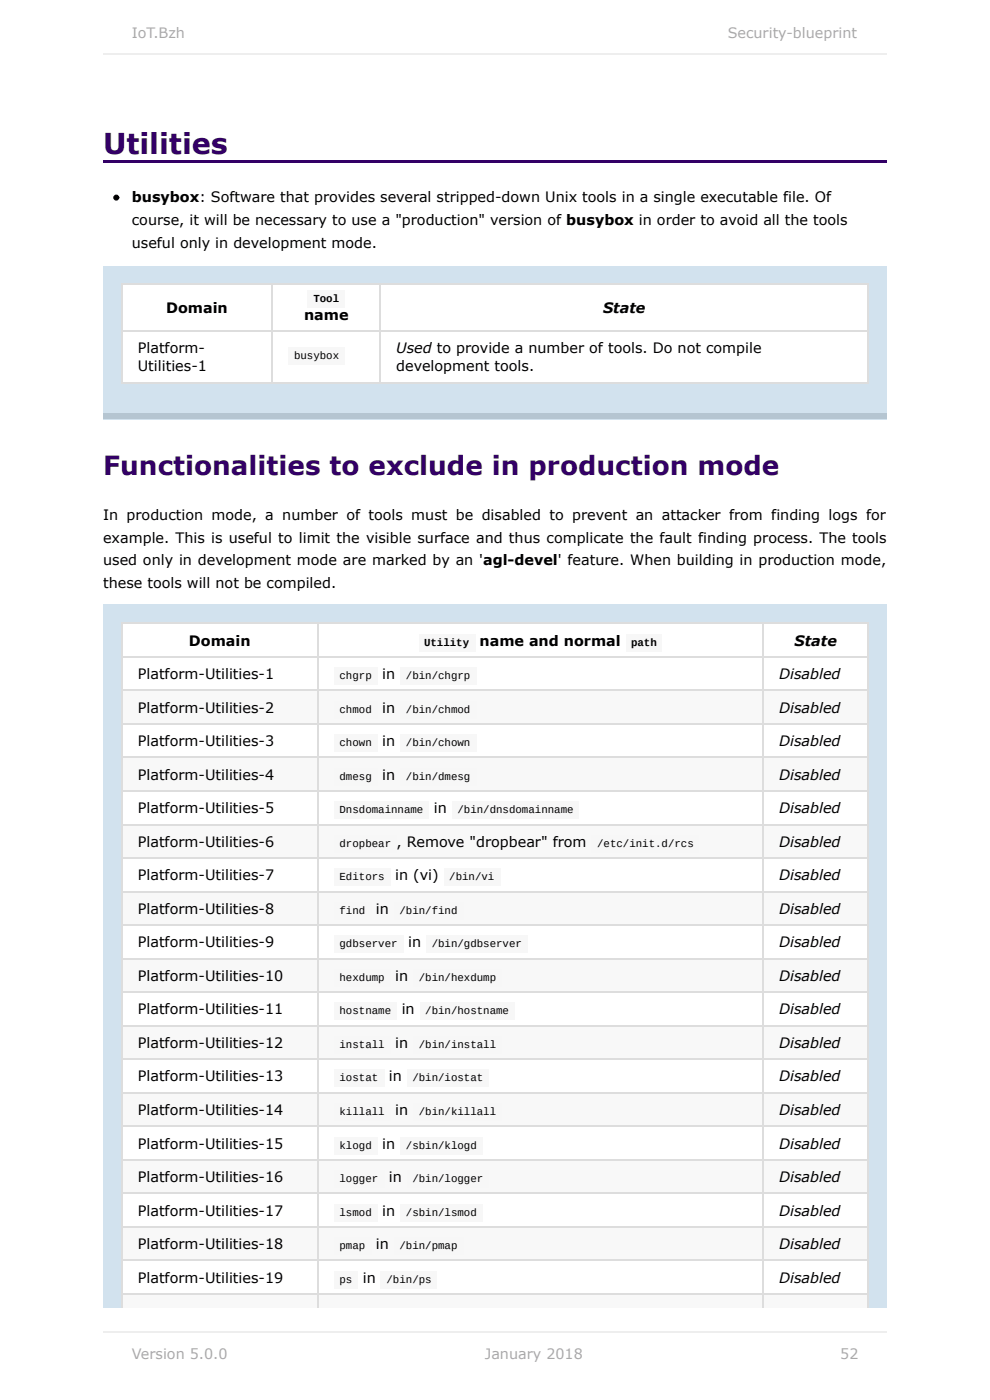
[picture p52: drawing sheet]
<svg xmlns="http://www.w3.org/2000/svg" width="210mm" height="297mm" viewBox="0 0 210 297" stroke-linecap="round" stroke-linejoin="round" font-family="sans-serif">
<defs><g id="words">
<text font-size="6.1" fill="#306" x="21.9" y="32.8">Utilities</text>
<text font-size="5.6" fill="#306" x="21.9" y="100.9">Functionalities to exclude in production mode</text>
<g font-size="3" fill="#aaa">
<text x="28" y="8.1">IoT.Bzh</text>
<text x="154.4" y="8.1">Security-blueprint</text>
<text x="28" y="288.4">Version 5.0.0</text>
<text x="102.8" y="288.4">January 2018</text>
<text x="178.2" y="288.4">52</text>
</g>
<g font-size="3">
<text x="28" y="42.9">busybox: Software that provides several stripped-down Unix tools in a single executable file. Of</text>
<text x="28" y="47.8">course, it will be necessary to use a &quot;production&quot; version of busybox in order to avoid all the tools</text>
<text x="28" y="52.6">useful only in development mode.</text>
<text x="35.3" y="66.3">Domain</text>
<text x="64.5" y="67.8">name</text>
<text x="127.9" y="66.3">State</text>
<text x="29.2" y="74.9">Platform-</text>
<text x="84.1" y="74.9">Used to provide a number of tools. Do not compile</text>
<text x="29.2" y="78.8">Utilities-1</text>
<text x="84.1" y="78.8">development tools.</text>
<text x="21.9" y="110.3">In production mode, a number of tools must be disabled to prevent an attacker from finding logs for</text>
<text x="21.9" y="115.1">example. This is useful to limit the visible surface and thus complicate the fault finding process. The tools</text>
<text x="21.9" y="119.9">used only in development mode are marked by an 'agl-devel' feature. When building in production mode,</text>
<text x="21.9" y="124.7">these tools will not be compiled.</text>
<text x="40.1" y="136.9">Domain</text>
<text x="101.7" y="136.9">name and normal</text>
<text x="168.5" y="136.9">State</text>
<text x="29.2" y="144.1">Platform-Utilities-1</text>
<text x="81.1" y="144.1">in</text>
<text x="165.3" y="144.1">Disabled</text>
<text x="29.2" y="151.2">Platform-Utilities-2</text>
<text x="81.1" y="151.2">in</text>
<text x="165.3" y="151.2">Disabled</text>
<text x="29.2" y="158.3">Platform-Utilities-3</text>
<text x="81.1" y="158.3">in</text>
<text x="165.3" y="158.3">Disabled</text>
<text x="29.2" y="165.4">Platform-Utilities-4</text>
<text x="81.1" y="165.4">in</text>
<text x="165.3" y="165.4">Disabled</text>
<text x="29.2" y="172.5">Platform-Utilities-5</text>
<text x="92" y="172.5">in</text>
<text x="165.3" y="172.5">Disabled</text>
<text x="29.2" y="179.6">Platform-Utilities-6</text>
<text x="84.1" y="179.6">, Remove &quot;dropbear&quot; from</text>
<text x="165.3" y="179.6">Disabled</text>
<text x="29.2" y="186.7">Platform-Utilities-7</text>
<text x="83.8" y="186.7">in (vi)</text>
<text x="165.3" y="186.7">Disabled</text>
<text x="29.2" y="193.9">Platform-Utilities-8</text>
<text x="79.7" y="193.9">in</text>
<text x="165.3" y="193.9">Disabled</text>
<text x="29.2" y="201">Platform-Utilities-9</text>
<text x="86.6" y="201">in</text>
<text x="165.3" y="201">Disabled</text>
<text x="29.2" y="208.1">Platform-Utilities-10</text>
<text x="83.8" y="208.1">in</text>
<text x="165.3" y="208.1">Disabled</text>
<text x="29.2" y="215.2">Platform-Utilities-11</text>
<text x="85.2" y="215.2">in</text>
<text x="165.3" y="215.2">Disabled</text>
<text x="29.2" y="222.3">Platform-Utilities-12</text>
<text x="83.8" y="222.3">in</text>
<text x="165.3" y="222.3">Disabled</text>
<text x="29.2" y="229.4">Platform-Utilities-13</text>
<text x="82.5" y="229.4">in</text>
<text x="165.3" y="229.4">Disabled</text>
<text x="29.2" y="236.5">Platform-Utilities-14</text>
<text x="83.8" y="236.5">in</text>
<text x="165.3" y="236.5">Disabled</text>
<text x="29.2" y="243.6">Platform-Utilities-15</text>
<text x="81.1" y="243.6">in</text>
<text x="165.3" y="243.6">Disabled</text>
<text x="29.2" y="250.8">Platform-Utilities-16</text>
<text x="82.5" y="250.8">in</text>
<text x="165.3" y="250.8">Disabled</text>
<text x="29.2" y="257.9">Platform-Utilities-17</text>
<text x="81.1" y="257.9">in</text>
<text x="165.3" y="257.9">Disabled</text>
<text x="29.2" y="265">Platform-Utilities-18</text>
<text x="79.7" y="265">in</text>
<text x="165.3" y="265">Disabled</text>
<text x="29.2" y="272.1">Platform-Utilities-19</text>
<text x="77" y="272.1">in</text>
<text x="165.3" y="272.1">Disabled</text>
</g>
<g font-size="2.3">
<text x="66.5" y="64">Tool</text>
<text x="62.4" y="76.2">busybox</text>
<text x="90" y="136.9">Utility</text>
<text x="133.9" y="136.9">path</text>
<text x="72" y="144.1">chgrp</text>
<text x="86.1" y="144.1">/bin/chgrp</text>
<text x="72" y="151.2">chmod</text>
<text x="86.1" y="151.2">/bin/chmod</text>
<text x="72" y="158.3">chown</text>
<text x="86.1" y="158.3">/bin/chown</text>
<text x="72" y="165.4">dmesg</text>
<text x="86.1" y="165.4">/bin/dmesg</text>
<text x="72" y="172.5">Dnsdomainname</text>
<text x="97" y="172.5">/bin/dnsdomainname</text>
<text x="72" y="179.6">dropbear</text>
<text x="126.7" y="179.6">/etc/init.d/rcs</text>
<text x="72" y="186.7">Editors</text>
<text x="95.3" y="186.7">/bin/vi</text>
<text x="72" y="193.9">find</text>
<text x="84.7" y="193.9">/bin/find</text>
<text x="72" y="201">gdbserver</text>
<text x="91.6" y="201">/bin/gdbserver</text>
<text x="72" y="208.1">hexdump</text>
<text x="88.8" y="208.1">/bin/hexdump</text>
<text x="72" y="215.2">hostname</text>
<text x="90.2" y="215.2">/bin/hostname</text>
<text x="72" y="222.3">install</text>
<text x="88.8" y="222.3">/bin/install</text>
<text x="72" y="229.4">iostat</text>
<text x="87.5" y="229.4">/bin/iostat</text>
<text x="72" y="236.5">killall</text>
<text x="88.8" y="236.5">/bin/killall</text>
<text x="72" y="243.6">klogd</text>
<text x="86.1" y="243.6">/sbin/klogd</text>
<text x="72" y="250.8">logger</text>
<text x="87.5" y="250.8">/bin/logger</text>
<text x="72" y="257.9">lsmod</text>
<text x="86.1" y="257.9">/sbin/lsmod</text>
<text x="72" y="265">pmap</text>
<text x="84.7" y="265">/bin/pmap</text>
<text x="72" y="272.1">ps</text>
<text x="82" y="272.1">/bin/ps</text>
</g>
</g></defs>
<path d="M21.9 34h166.2v.6h-166.2z" fill="#306"/>
<path d="M21.9 56.4h166.2v32.5h-166.2z" fill="#d2e2ee"/>
<path d="M21.9 87.7h166.2v1.2h-166.2z" fill="#b5c5d1"/>
<g fill="#fff">
<path d="M25.7 60.2h32v9.9h-32z"/>
<path d="M57.7 60.2h22.8v9.9h-22.8z"/>
<path d="M80.5 60.2h103.6v9.9h-103.6z"/>
<path d="M25.7 70.1h32v10.9h-32z"/>
<path d="M57.7 70.1h22.8v10.9h-22.8z"/>
<path d="M80.5 70.1h103.6v10.9h-103.6z"/>
</g>
<path d="M25.7 70.2h158.6M25.7 60.3h158.6M25.8 60.2v21.1M57.8 60.2v21.1M80.6 60.2v21.1M184.2 60.2v21.1M25.7 81.2h158.6" fill="none" stroke="#ddd" stroke-width=".25"/>
<path d="M21.9 128.3h166.2v149.2h-166.2z" fill="#d2e2ee"/>
<g fill="#fff">
<path d="M25.7 132.1h41.6v7.1h-41.6z"/>
<path d="M67.3 132.1h94.4v7.1h-94.4z"/>
<path d="M161.7 132.1h22.4v7.1h-22.4z"/>
<path d="M25.7 139.2h41.6v7.1h-41.6z"/>
<path d="M67.3 139.2h94.4v7.1h-94.4z"/>
<path d="M161.7 139.2h22.4v7.1h-22.4z"/>
</g>
<g fill="#f8f8f8">
<path d="M25.7 146.3h41.6v7.2h-41.6z"/>
<path d="M67.3 146.3h94.4v7.2h-94.4z"/>
<path d="M161.7 146.3h22.4v7.2h-22.4z"/>
</g>
<g fill="#fff">
<path d="M25.7 153.5h41.6v7.1h-41.6z"/>
<path d="M67.3 153.5h94.4v7.1h-94.4z"/>
<path d="M161.7 153.5h22.4v7.1h-22.4z"/>
</g>
<g fill="#f8f8f8">
<path d="M25.7 160.6h41.6v7.1h-41.6z"/>
<path d="M67.3 160.6h94.4v7.1h-94.4z"/>
<path d="M161.7 160.6h22.4v7.1h-22.4z"/>
</g>
<g fill="#fff">
<path d="M25.7 167.7h41.6v7.1h-41.6z"/>
<path d="M67.3 167.7h94.4v7.1h-94.4z"/>
<path d="M161.7 167.7h22.4v7.1h-22.4z"/>
</g>
<g fill="#f8f8f8">
<path d="M25.7 174.8h41.6v7.1h-41.6z"/>
<path d="M67.3 174.8h94.4v7.1h-94.4z"/>
<path d="M161.7 174.8h22.4v7.1h-22.4z"/>
</g>
<g fill="#fff">
<path d="M25.7 181.9h41.6v7.1h-41.6z"/>
<path d="M67.3 181.9h94.4v7.1h-94.4z"/>
<path d="M161.7 181.9h22.4v7.1h-22.4z"/>
</g>
<g fill="#f8f8f8">
<path d="M25.7 189h41.6v7.1h-41.6z"/>
<path d="M67.3 189h94.4v7.1h-94.4z"/>
<path d="M161.7 189h22.4v7.1h-22.4z"/>
</g>
<g fill="#fff">
<path d="M25.7 196.1h41.6v7.2h-41.6z"/>
<path d="M67.3 196.1h94.4v7.2h-94.4z"/>
<path d="M161.7 196.1h22.4v7.2h-22.4z"/>
</g>
<g fill="#f8f8f8">
<path d="M25.7 203.3h41.6v7.1h-41.6z"/>
<path d="M67.3 203.3h94.4v7.1h-94.4z"/>
<path d="M161.7 203.3h22.4v7.1h-22.4z"/>
</g>
<g fill="#fff">
<path d="M25.7 210.4h41.6v7.1h-41.6z"/>
<path d="M67.3 210.4h94.4v7.1h-94.4z"/>
<path d="M161.7 210.4h22.4v7.1h-22.4z"/>
</g>
<g fill="#f8f8f8">
<path d="M25.7 217.5h41.6v7.1h-41.6z"/>
<path d="M67.3 217.5h94.4v7.1h-94.4z"/>
<path d="M161.7 217.5h22.4v7.1h-22.4z"/>
</g>
<g fill="#fff">
<path d="M25.7 224.6h41.6v7.1h-41.6z"/>
<path d="M67.3 224.6h94.4v7.1h-94.4z"/>
<path d="M161.7 224.6h22.4v7.1h-22.4z"/>
</g>
<g fill="#f8f8f8">
<path d="M25.7 231.7h41.6v7.1h-41.6z"/>
<path d="M67.3 231.7h94.4v7.1h-94.4z"/>
<path d="M161.7 231.7h22.4v7.1h-22.4z"/>
</g>
<g fill="#fff">
<path d="M25.7 238.8h41.6v7.1h-41.6z"/>
<path d="M67.3 238.8h94.4v7.1h-94.4z"/>
<path d="M161.7 238.8h22.4v7.1h-22.4z"/>
</g>
<g fill="#f8f8f8">
<path d="M25.7 245.9h41.6v7.1h-41.6z"/>
<path d="M67.3 245.9h94.4v7.1h-94.4z"/>
<path d="M161.7 245.9h22.4v7.1h-22.4z"/>
</g>
<g fill="#fff">
<path d="M25.7 253h41.6v7.2h-41.6z"/>
<path d="M67.3 253h94.4v7.2h-94.4z"/>
<path d="M161.7 253h22.4v7.2h-22.4z"/>
</g>
<g fill="#f8f8f8">
<path d="M25.7 260.2h41.6v7.1h-41.6z"/>
<path d="M67.3 260.2h94.4v7.1h-94.4z"/>
<path d="M161.7 260.2h22.4v7.1h-22.4z"/>
</g>
<g fill="#fff">
<path d="M25.7 267.3h41.6v7.1h-41.6z"/>
<path d="M67.3 267.3h94.4v7.1h-94.4z"/>
<path d="M161.7 267.3h22.4v7.1h-22.4z"/>
</g>
<g fill="#f8f8f8">
<path d="M25.7 274.4h41.6v3.1h-41.6z"/>
<path d="M67.3 274.4h94.4v3.1h-94.4z"/>
<path d="M161.7 274.4h22.4v3.1h-22.4z"/>
</g>
<g fill="none" stroke="#ddd" stroke-width=".25">
<path d="M25.7 139.4h158.6M25.7 132.2h158.6M25.8 132.1v145.4M67.4 132.1v145.4M161.9 132.1v145.4M184.2 132.1v145.4M25.7 153.6h158.6M25.7 146.5h158.6M25.7 174.9h158.6M25.7 167.8h158.6M25.7 160.7h158.6M25.7 196.3h158.6"/>
<path d="M25.7 189.2h158.6M25.7 182h158.6M25.7 217.6h158.6M25.7 210.5h158.6M25.7 203.4h158.6M25.7 238.9h158.6M25.7 231.8h158.6M25.7 224.7h158.6M25.7 253.2h158.6M25.7 246.1h158.6M25.7 274.5h158.6M25.7 267.4h158.6"/>
<path d="M25.7 260.3h158.6"/>
</g>
<circle cx="24.7" cy="41.9" r=".51" fill="#000" stroke="#000" stroke-width=".25"/>
<g fill="#f7f7f7">
<path d="M65.3 61.5h7.8v3.8h-7.8z"/>
<path d="M61.2 73.7h11.9v3.8h-11.9z"/>
<path d="M88.9 134.4h11.9v3.8h-11.9z"/>
<path d="M132.8 134.4h7.6v3.8h-7.6z"/>
<path d="M70.9 141.5h9.1v3.8h-9.1z"/>
<path d="M84.8 141.5h16.3v3.8h-16.3z"/>
<path d="M70.9 148.6h9.1v3.8h-9.1z"/>
<path d="M84.8 148.6h16.3v3.8h-16.3z"/>
<path d="M70.9 155.7h9.1v3.9h-9.1z"/>
<path d="M84.8 155.7h16.3v3.9h-16.3z"/>
<path d="M70.9 162.9h9.1v3.8h-9.1z"/>
<path d="M84.8 162.9h16.3v3.8h-16.3z"/>
<path d="M70.9 170h20v3.8h-20z"/>
<path d="M96 170h26.9v3.8h-26.9z"/>
<path d="M70.9 177.1h13.2v3.8h-13.2z"/>
<path d="M125.4 177.1h22.9v3.8h-22.9z"/>
<path d="M70.9 184.2h11.9v3.8h-11.9z"/>
<path d="M94.2 184.2h11.9v3.8h-11.9z"/>
<path d="M70.9 191.3h7.8v3.8h-7.8z"/>
<path d="M83.6 191.3h14.7v3.8h-14.7z"/>
<path d="M70.9 198.4h14.7v3.8h-14.7z"/>
<path d="M90.4 198.4h21.6v3.8h-21.6z"/>
<path d="M70.9 205.5h11.9v3.8h-11.9z"/>
<path d="M87.6 205.5h18.8v3.8h-18.8z"/>
<path d="M70.9 212.7h13.2v3.8h-13.2z"/>
<path d="M89.1 212.7h20.1v3.8h-20.1z"/>
<path d="M70.9 219.8h11.9v3.8h-11.9z"/>
<path d="M87.6 219.8h18.8v3.8h-18.8z"/>
<path d="M70.9 226.9h10.6v3.8h-10.6z"/>
<path d="M86.3 226.9h17.3v3.8h-17.3z"/>
<path d="M70.9 234h11.9v3.8h-11.9z"/>
<path d="M87.6 234h18.8v3.8h-18.8z"/>
<path d="M70.9 241.1h9.1v3.8h-9.1z"/>
<path d="M84.8 241.1h17.5v3.8h-17.5z"/>
<path d="M70.9 248.2h10.6v3.8h-10.6z"/>
<path d="M86.3 248.2h17.3v3.8h-17.3z"/>
<path d="M70.9 255.3h9.1v3.8h-9.1z"/>
<path d="M84.8 255.3h17.5v3.8h-17.5z"/>
<path d="M70.9 262.4h7.8v3.9h-7.8z"/>
<path d="M83.6 262.4h14.7v3.9h-14.7z"/>
<path d="M70.9 269.6h5v3.8h-5z"/>
<path d="M80.8 269.6h11.9v3.8h-11.9z"/>
</g>
<path d="M21.9 11.6h166.2M21.9 282.6h166.2" fill="none" stroke="#eee" stroke-width=".25"/>
<use href="#words"/>
</svg>
